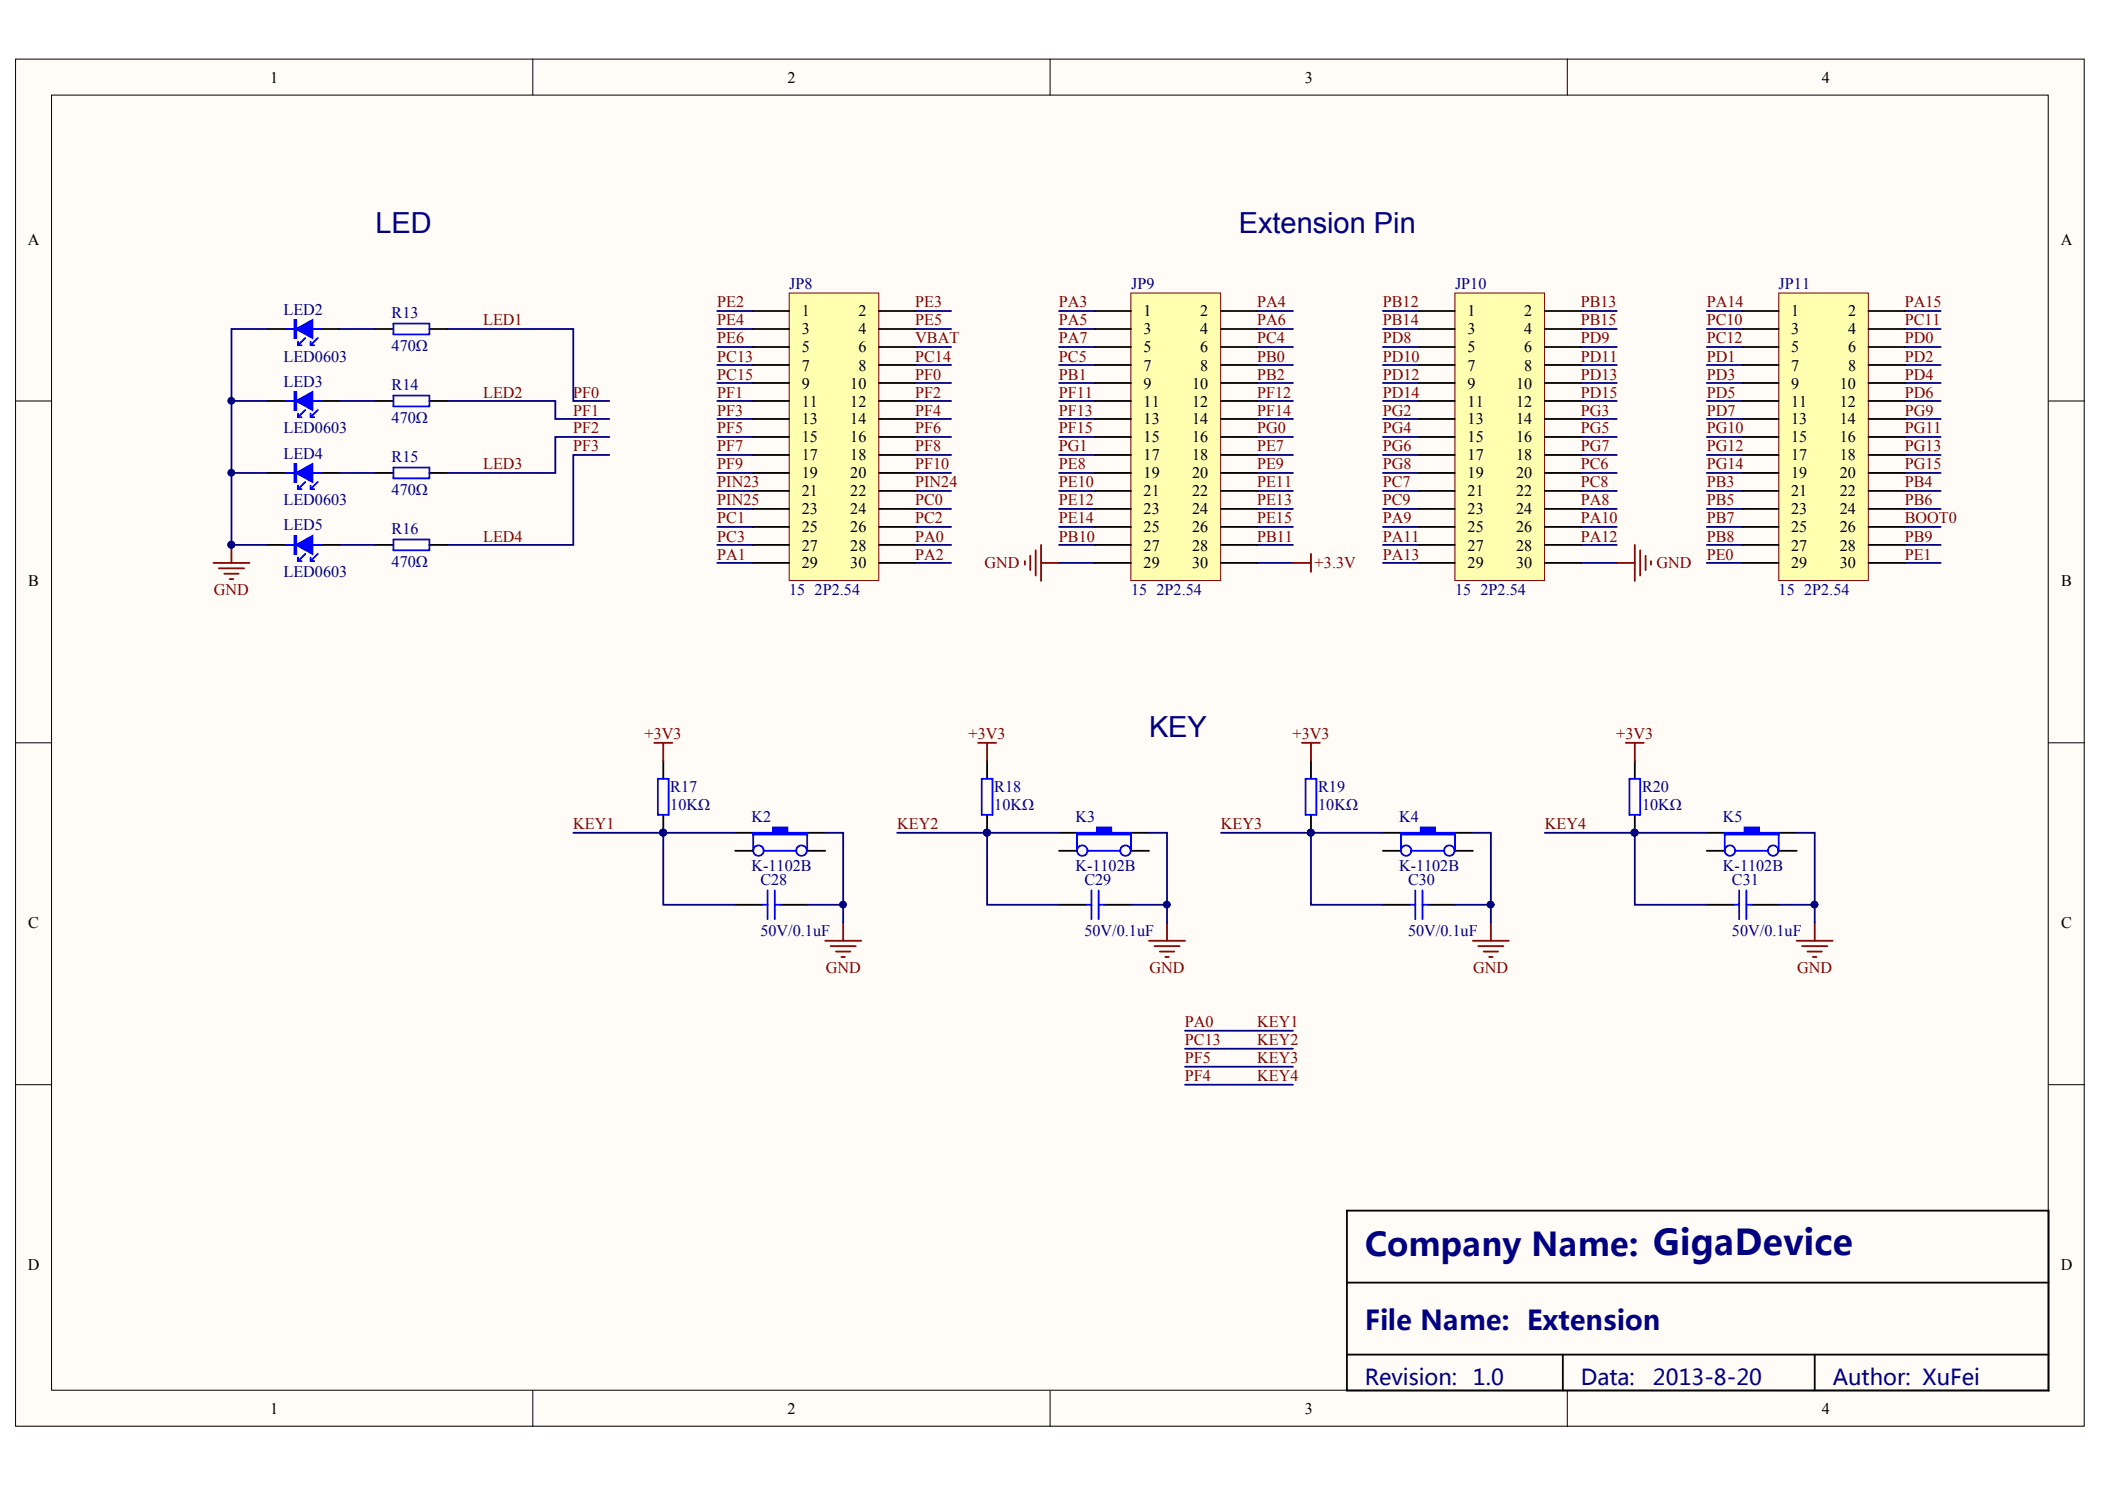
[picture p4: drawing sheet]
<svg xmlns="http://www.w3.org/2000/svg" width="297mm" height="210mm" viewBox="0 0 297 210" stroke-linecap="round" stroke-linejoin="round" font-family="sans-serif">
<defs><g id="words">
<text font-size="4.6" fill="#000080" x="192.6" y="177.2">Company Name: GigaDevice</text>
<g font-size="4.1" fill="#000080">
<text x="53" y="32.8">LED</text>
<text x="174.8" y="32.8">Extension Pin</text>
<text x="162.1" y="103.9">KEY</text>
</g>
<text font-size="3.8" fill="#000080" x="192.6" y="187.6">File Name: Extension</text>
<g font-size="3.1" fill="#000080">
<text x="192.6" y="195.4">Revision:</text>
<text x="207.9" y="195.4">1.0</text>
<text x="223.1" y="195.4">Data:</text>
<text x="233.2" y="195.4">2013-8-20</text>
<text x="258.6" y="195.4">Author: XuFei</text>
</g>
<g font-size="2.3">
<text x="38.1" y="11.6">1</text>
<text x="111.1" y="11.6">2</text>
<text x="184.1" y="11.6">3</text>
<text x="257.1" y="11.6">4</text>
<text x="3.9" y="34.5">A</text>
<text x="290.8" y="34.5">A</text>
<text x="113.1" y="44.6">1</text>
<text x="113.1" y="47.2">3</text>
<text x="121.1" y="44.6">2</text>
<text x="121.1" y="47.2">4</text>
<text x="161.4" y="44.6">1</text>
<text x="161.4" y="47.2">3</text>
<text x="169.4" y="44.6">2</text>
<text x="169.4" y="47.2">4</text>
<text x="207.1" y="44.6">1</text>
<text x="207.1" y="47.2">3</text>
<text x="215.1" y="44.6">2</text>
<text x="215.1" y="47.2">4</text>
<text x="252.8" y="44.6">1</text>
<text x="252.8" y="47.2">3</text>
<text x="260.8" y="44.6">2</text>
<text x="260.8" y="47.2">4</text>
<text x="113.1" y="49.7">5</text>
<text x="113.1" y="52.3">7</text>
<text x="121.1" y="49.7">6</text>
<text x="121.1" y="52.3">8</text>
<text x="161.4" y="49.7">5</text>
<text x="161.4" y="52.3">7</text>
<text x="169.4" y="49.7">6</text>
<text x="169.4" y="52.3">8</text>
<text x="207.1" y="49.7">5</text>
<text x="207.1" y="52.3">7</text>
<text x="215.1" y="49.7">6</text>
<text x="215.1" y="52.3">8</text>
<text x="252.8" y="49.7">5</text>
<text x="252.8" y="52.3">7</text>
<text x="260.8" y="49.7">6</text>
<text x="260.8" y="52.3">8</text>
<text x="113.1" y="54.8">9</text>
<text x="113.1" y="57.3">11</text>
<text x="113.1" y="59.9">13</text>
<text x="120" y="54.8">10</text>
<text x="120" y="57.3">12</text>
<text x="120" y="59.9">14</text>
<text x="161.4" y="54.8">9</text>
<text x="161.4" y="57.3">11</text>
<text x="161.4" y="59.9">13</text>
<text x="168.2" y="54.8">10</text>
<text x="168.2" y="57.3">12</text>
<text x="168.2" y="59.9">14</text>
<text x="207.1" y="54.8">9</text>
<text x="207.1" y="57.3">11</text>
<text x="207.1" y="59.9">13</text>
<text x="213.9" y="54.8">10</text>
<text x="213.9" y="57.3">12</text>
<text x="213.9" y="59.9">14</text>
<text x="252.8" y="54.8">9</text>
<text x="252.8" y="57.3">11</text>
<text x="252.8" y="59.9">13</text>
<text x="259.6" y="54.8">10</text>
<text x="259.6" y="57.3">12</text>
<text x="259.6" y="59.9">14</text>
<text x="113.1" y="62.4">15</text>
<text x="113.1" y="64.9">17</text>
<text x="120" y="62.4">16</text>
<text x="120" y="64.9">18</text>
<text x="161.4" y="62.4">15</text>
<text x="161.4" y="64.9">17</text>
<text x="168.2" y="62.4">16</text>
<text x="168.2" y="64.9">18</text>
<text x="207.1" y="62.4">15</text>
<text x="207.1" y="64.9">17</text>
<text x="213.9" y="62.4">16</text>
<text x="213.9" y="64.9">18</text>
<text x="252.8" y="62.4">15</text>
<text x="252.8" y="64.9">17</text>
<text x="259.6" y="62.4">16</text>
<text x="259.6" y="64.9">18</text>
<text x="113.1" y="67.5">19</text>
<text x="113.1" y="70">21</text>
<text x="120" y="67.5">20</text>
<text x="120" y="70">22</text>
<text x="161.4" y="67.5">19</text>
<text x="161.4" y="70">21</text>
<text x="168.2" y="67.5">20</text>
<text x="168.2" y="70">22</text>
<text x="207.1" y="67.5">19</text>
<text x="207.1" y="70">21</text>
<text x="213.9" y="67.5">20</text>
<text x="213.9" y="70">22</text>
<text x="252.8" y="67.5">19</text>
<text x="252.8" y="70">21</text>
<text x="259.6" y="67.5">20</text>
<text x="259.6" y="70">22</text>
<text x="113.1" y="72.5">23</text>
<text x="113.1" y="75.1">25</text>
<text x="113.1" y="77.7">27</text>
<text x="120" y="72.5">24</text>
<text x="120" y="75.1">26</text>
<text x="120" y="77.7">28</text>
<text x="161.4" y="72.5">23</text>
<text x="161.4" y="75.1">25</text>
<text x="161.4" y="77.7">27</text>
<text x="168.2" y="72.5">24</text>
<text x="168.2" y="75.1">26</text>
<text x="168.2" y="77.7">28</text>
<text x="207.1" y="72.5">23</text>
<text x="207.1" y="75.1">25</text>
<text x="207.1" y="77.7">27</text>
<text x="213.9" y="72.5">24</text>
<text x="213.9" y="75.1">26</text>
<text x="213.9" y="77.7">28</text>
<text x="252.8" y="72.5">23</text>
<text x="252.8" y="75.1">25</text>
<text x="252.8" y="77.7">27</text>
<text x="259.6" y="72.5">24</text>
<text x="259.6" y="75.1">26</text>
<text x="259.6" y="77.7">28</text>
<text x="4" y="82.7">B</text>
<text x="113.1" y="80.2">29</text>
<text x="120" y="80.2">30</text>
<text x="161.4" y="80.2">29</text>
<text x="168.2" y="80.2">30</text>
<text x="207.1" y="80.2">29</text>
<text x="213.9" y="80.2">30</text>
<text x="252.8" y="80.2">29</text>
<text x="259.6" y="80.2">30</text>
<text x="290.9" y="82.7">B</text>
<text x="4" y="131">C</text>
<text x="290.9" y="131">C</text>
<text x="3.9" y="179.1">D</text>
<text x="290.8" y="179.1">D</text>
<text x="38.1" y="199.5">1</text>
<text x="111.1" y="199.5">2</text>
<text x="184.1" y="199.5">3</text>
<text x="257.1" y="199.5">4</text>
</g>
<g font-size="2.3" fill="#000080">
<text x="111.4" y="40.8">JP8</text>
<text x="159.6" y="40.8">JP9</text>
<text x="205.3" y="40.8">JP10</text>
<text x="251" y="40.8">JP11</text>
<text x="40" y="44.4">LED2</text>
<text x="55.3" y="44.9">R13</text>
<text x="40" y="51">LED0603</text>
<text x="55.3" y="49.4">470Ω</text>
<text x="40" y="54.6">LED3</text>
<text x="55.3" y="55.1">R14</text>
<text x="55.3" y="59.6">470Ω</text>
<text x="40" y="61.1">LED0603</text>
<text x="40" y="64.7">LED4</text>
<text x="55.3" y="65.2">R15</text>
<text x="40" y="71.3">LED0603</text>
<text x="55.3" y="69.8">470Ω</text>
<text x="40" y="74.8">LED5</text>
<text x="55.3" y="75.3">R16</text>
<text x="40" y="81.5">LED0603</text>
<text x="55.3" y="79.9">470Ω</text>
<text x="111.4" y="84">15¡Á 2P2.54</text>
<text x="159.6" y="84">15¡Á 2P2.54</text>
<text x="205.3" y="84">15¡Á 2P2.54</text>
<text x="251" y="84">15¡Á 2P2.54</text>
<text x="94.6" y="111.7">R17</text>
<text x="140.3" y="111.7">R18</text>
<text x="186" y="111.7">R19</text>
<text x="231.7" y="111.7">R20</text>
<text x="94.6" y="114.2">10KΩ</text>
<text x="106" y="116">K2</text>
<text x="140.3" y="114.2">10KΩ</text>
<text x="151.8" y="116">K3</text>
<text x="186" y="114.2">10KΩ</text>
<text x="197.4" y="116">K4</text>
<text x="231.7" y="114.2">10KΩ</text>
<text x="243.1" y="116">K5</text>
<text x="106" y="122.8">K-1102B</text>
<text x="107.3" y="124.8">C28</text>
<text x="151.8" y="122.8">K-1102B</text>
<text x="153" y="124.8">C29</text>
<text x="197.4" y="122.8">K-1102B</text>
<text x="198.7" y="124.8">C30</text>
<text x="243.1" y="122.8">K-1102B</text>
<text x="244.4" y="124.8">C31</text>
<text x="107.3" y="132">50V/0.1uF</text>
<text x="153" y="132">50V/0.1uF</text>
<text x="198.7" y="132">50V/0.1uF</text>
<text x="244.4" y="132">50V/0.1uF</text>
</g>
<g font-size="2.3" fill="#800000">
<text x="68.2" y="45.9">LED1</text>
<text x="101.2" y="43.4">PE2</text>
<text x="101.2" y="45.9">PE4</text>
<text x="129.1" y="43.4">PE3</text>
<text x="129.1" y="45.9">PE5</text>
<text x="149.4" y="43.4">PA3</text>
<text x="149.4" y="45.9">PA5</text>
<text x="177.4" y="43.4">PA4</text>
<text x="177.4" y="45.9">PA6</text>
<text x="195.1" y="43.4">PB12</text>
<text x="195.1" y="45.9">PB14</text>
<text x="223.1" y="43.4">PB13</text>
<text x="223.1" y="45.9">PB15</text>
<text x="240.8" y="43.4">PA14</text>
<text x="240.8" y="45.9">PC10</text>
<text x="268.8" y="43.4">PA15</text>
<text x="268.8" y="45.9">PC11</text>
<text x="101.2" y="48.4">PE6</text>
<text x="101.2" y="51">PC13</text>
<text x="101.2" y="53.5">PC15</text>
<text x="129.1" y="48.4">VBAT</text>
<text x="129.1" y="51">PC14</text>
<text x="129.1" y="53.5">PF0</text>
<text x="149.4" y="48.4">PA7</text>
<text x="149.4" y="51">PC5</text>
<text x="149.4" y="53.5">PB1</text>
<text x="177.4" y="48.4">PC4</text>
<text x="177.4" y="51">PB0</text>
<text x="177.4" y="53.5">PB2</text>
<text x="195.1" y="48.4">PD8</text>
<text x="195.1" y="51">PD10</text>
<text x="195.1" y="53.5">PD12</text>
<text x="223.1" y="48.4">PD9</text>
<text x="223.1" y="51">PD11</text>
<text x="223.1" y="53.5">PD13</text>
<text x="240.8" y="48.4">PC12</text>
<text x="240.8" y="51">PD1</text>
<text x="240.8" y="53.5">PD3</text>
<text x="268.8" y="48.4">PD0</text>
<text x="268.8" y="51">PD2</text>
<text x="268.8" y="53.5">PD4</text>
<text x="68.2" y="56.1">LED2</text>
<text x="80.9" y="56.1">PF0</text>
<text x="80.9" y="58.6">PF1</text>
<text x="101.2" y="56.1">PF1</text>
<text x="101.2" y="58.6">PF3</text>
<text x="129.1" y="56.1">PF2</text>
<text x="129.1" y="58.6">PF4</text>
<text x="149.4" y="56.1">PF11</text>
<text x="149.4" y="58.6">PF13</text>
<text x="177.4" y="58.6">PF14</text>
<text x="177.4" y="56.1">PF12</text>
<text x="195.1" y="58.6">PG2</text>
<text x="195.1" y="56.1">PD14</text>
<text x="223.1" y="58.6">PG3</text>
<text x="223.1" y="56.1">PD15</text>
<text x="240.8" y="56.1">PD5</text>
<text x="240.8" y="58.6">PD7</text>
<text x="268.8" y="58.6">PG9</text>
<text x="268.8" y="56.1">PD6</text>
<text x="80.9" y="61.1">PF2</text>
<text x="80.9" y="63.7">PF3</text>
<text x="101.2" y="61.1">PF5</text>
<text x="101.2" y="63.7">PF7</text>
<text x="129.1" y="61.1">PF6</text>
<text x="129.1" y="63.7">PF8</text>
<text x="149.4" y="61.1">PF15</text>
<text x="149.4" y="63.7">PG1</text>
<text x="177.4" y="61.1">PG0</text>
<text x="177.4" y="63.7">PE7</text>
<text x="195.1" y="61.1">PG4</text>
<text x="195.1" y="63.7">PG6</text>
<text x="223.1" y="61.1">PG5</text>
<text x="223.1" y="63.7">PG7</text>
<text x="240.8" y="63.7">PG12</text>
<text x="240.8" y="61.1">PG10</text>
<text x="268.8" y="61.1">PG11</text>
<text x="268.8" y="63.7">PG13</text>
<text x="68.2" y="66.2">LED3</text>
<text x="101.2" y="68.7">PIN23</text>
<text x="101.2" y="66.2">PF9</text>
<text x="101.2" y="71.3">PIN25</text>
<text x="129.1" y="68.7">PIN24</text>
<text x="129.1" y="66.2">PF10</text>
<text x="129.1" y="71.3">PC0</text>
<text x="149.4" y="66.2">PE8</text>
<text x="149.4" y="68.7">PE10</text>
<text x="149.4" y="71.3">PE12</text>
<text x="177.4" y="66.2">PE9</text>
<text x="177.4" y="68.7">PE11</text>
<text x="177.4" y="71.3">PE13</text>
<text x="195.1" y="66.2">PG8</text>
<text x="195.1" y="68.7">PC7</text>
<text x="195.1" y="71.3">PC9</text>
<text x="223.1" y="66.2">PC6</text>
<text x="223.1" y="68.7">PC8</text>
<text x="223.1" y="71.3">PA8</text>
<text x="240.8" y="66.2">PG14</text>
<text x="240.8" y="68.7">PB3</text>
<text x="240.8" y="71.3">PB5</text>
<text x="268.8" y="66.2">PG15</text>
<text x="268.8" y="68.7">PB4</text>
<text x="268.8" y="71.3">PB6</text>
<text x="68.2" y="76.4">LED4</text>
<text x="101.2" y="73.8">PC1</text>
<text x="101.2" y="76.4">PC3</text>
<text x="129.1" y="73.8">PC2</text>
<text x="129.1" y="76.4">PA0</text>
<text x="149.4" y="73.8">PE14</text>
<text x="149.4" y="76.4">PB10</text>
<text x="177.4" y="76.4">PB11</text>
<text x="177.4" y="73.8">PE15</text>
<text x="195.1" y="76.4">PA11</text>
<text x="195.1" y="73.8">PA9</text>
<text x="223.1" y="73.8">PA10</text>
<text x="223.1" y="76.4">PA12</text>
<text x="240.8" y="76.4">PB8</text>
<text x="240.8" y="73.8">PB7</text>
<text x="268.8" y="73.8">BOOT0</text>
<text x="268.8" y="76.4">PB9</text>
<text x="30.2" y="84">GND</text>
<text x="101.2" y="78.9">PA1</text>
<text x="129.1" y="78.9">PA2</text>
<text x="138.9" y="80.2">GND</text>
<text x="185.5" y="80.2">+3.3V</text>
<text x="195.1" y="78.9">PA13</text>
<text x="233.8" y="80.2">GND</text>
<text x="240.8" y="78.9">PE0</text>
<text x="268.8" y="78.9">PE1</text>
<text x="91" y="104.3">+3V3</text>
<text x="136.7" y="104.3">+3V3</text>
<text x="182.4" y="104.3">+3V3</text>
<text x="228" y="104.3">+3V3</text>
<text x="80.9" y="117">KEY1</text>
<text x="126.6" y="117">KEY2</text>
<text x="172.3" y="117">KEY3</text>
<text x="218" y="117">KEY4</text>
<text x="116.5" y="137.3">GND</text>
<text x="162.2" y="137.3">GND</text>
<text x="207.9" y="137.3">GND</text>
<text x="253.6" y="137.3">GND</text>
<text x="167.2" y="144.9">PA0</text>
<text x="167.2" y="147.4">PC13</text>
<text x="167.2" y="150">PF5</text>
<text x="177.4" y="144.9">KEY1</text>
<text x="177.4" y="147.4">KEY2</text>
<text x="177.4" y="150">KEY3</text>
<text x="167.2" y="152.5">PF4</text>
<text x="177.4" y="152.5">KEY4</text>
</g>
</g></defs>
<g fill="#fffcf8" stroke="#000" stroke-width=".14">
<path d="M2.2 8.3h291.9v192.9h-291.9z"/>
<path d="M7.3 13.4h281.7v182.7h-281.7z"/>
</g>
<path d="M75.2 8.3v5.1M148.2 8.3v5.1M221.2 8.3v5.1M2.2 56.6h5.1M289.1 56.6h5.1M2.2 104.8h5.1M289.1 104.8h5.1M2.2 153h5.1M289.1 153h5.1M75.2 196.2v5M148.2 196.2v5M221.2 196.2v5" fill="none" stroke="#000" stroke-width=".14"/>
<g fill="none" stroke="#000" stroke-width=".25">
<path d="M37.7 46.4h2.6M37.7 56.6h2.6M45.4 46.4h2.5M45.4 56.6h2.5M53 46.4h2.5M53 56.6h2.5M60.6 46.4h2.5M60.6 56.6h2.5M37.7 66.7h2.6M37.7 76.9h2.6M45.4 66.7h2.5M45.4 76.9h2.5"/>
<path d="M53 66.7h2.5M53 76.9h2.5M60.6 66.7h2.5M60.6 76.9h2.5M93.6 107.3v2.6M93.6 114.9v2.6M103.7 117.5h2.6M113.9 117.5h2.5M139.3 107.3v2.6M139.3 114.9v2.6M149.4 117.5h2.6M159.6 117.5h2.5"/>
<path d="M185 107.3v2.6M185 114.9v2.6M195.1 117.5h2.6M205.3 117.5h2.5M230.7 107.3v2.6M230.7 114.9v2.6M240.8 117.5h2.6M251 117.5h2.5M103.7 120h2.6M103.7 127.6h3.9M110.1 127.6h3.8M113.9 120h2.5"/>
<path d="M149.4 120h2.6M149.4 127.6h3.9M155.8 127.6h3.8M159.6 120h2.5M195.1 120h2.6M195.1 127.6h3.9M201.5 127.6h3.8M205.3 120h2.5M240.8 120h2.6M240.8 127.6h3.9M247.2 127.6h3.8M251 120h2.5"/>
<path d="M190.1 170.8h99v25.4h-99zM190.1 180.9h99M190.1 191.1h99M220.5 191.1v5.1M256.1 191.1v5.1"/>
</g>
<g fill="#00f" stroke="#00f" stroke-width=".25">
<path d="M41.8 46.4l2.3-1.3v2.6z"/>
<path d="M41.8 56.6l2.3-1.3v2.5z"/>
<path d="M41.8 66.7l2.3-1.3v2.6z"/>
<path d="M41.8 76.9l2.3-1.3v2.5z"/>
<path d="M41.5 45.1h.3v2.6h-.3z" fill-rule="evenodd"/>
<path d="M41.5 55.3h.3v2.5h-.3z" fill-rule="evenodd"/>
<path d="M41.5 65.4h.3v2.6h-.3z" fill-rule="evenodd"/>
<path d="M41.5 75.6h.3v2.5h-.3z" fill-rule="evenodd"/>
<path d="M106.3 117.5h2.8v-.8h2v.8h2.8v.2h-7.6z" fill-rule="evenodd"/>
<path d="M152 117.5h2.8v-.8h2v.8h2.8v.2h-7.6z" fill-rule="evenodd"/>
<path d="M197.7 117.5h2.8v-.8h2v.8h2.8v.2h-7.6z" fill-rule="evenodd"/>
<path d="M243.4 117.5h2.8v-.8h2v.8h2.8v.2h-7.6z" fill-rule="evenodd"/>
</g>
<g fill="none" stroke="#00f" stroke-width=".25">
<path d="M40.3 46.4h1.2M40.3 56.6h1.2M42.1 48.7h.5M42.1 48.2v.5M42.1 58.3v.5M42.1 58.8h.5M43.1 47.7l-1 1M43.1 57.8l-1 1M43.8 48.7h.5M43.8 48.2v.5M43.8 58.3v.5M43.8 58.8h.5"/>
<path d="M44.1 46.4h1.3M44.1 56.6h1.3M44.8 47.7l-1 1M44.8 57.8l-1 1M55.5 45.6h5.1v1.6h-5.1zM55.5 55.8h5.1v1.5h-5.1zM40.3 66.7h1.2M40.3 76.9h1.2M42.1 68.5v.5M42.1 78.6v.6M42.1 69h.5M42.1 79.2h.5"/>
<path d="M43.1 68l-1 1M43.1 78.1l-1 1.1M43.8 68.5v.5M43.8 78.6v.6M43.8 69h.5M43.8 79.2h.5M44.1 66.7h1.3M44.1 76.9h1.3M44.8 68l-1 1M44.8 78.1l-1 1.1M55.5 66h5.1v1.5h-5.1zM55.5 76.1h5.1v1.5h-5.1z"/>
<path d="M92.8 109.9h1.6v5h-1.6zM106.3 117.5v2.5M113.9 117.5v2.5M138.5 109.9h1.6v5h-1.6zM152 117.5v2.5M159.6 117.5v2.5M184.2 109.9h1.6v5h-1.6zM197.7 117.5v2.5M205.3 117.5v2.5M229.9 109.9h1.5v5h-1.5zM243.4 117.5v2.5M251 117.5v2.5"/>
<path d="M107.6 127.6h.7M107.8 120h4.6M108.3 125.6v4.1M109.3 127.6h.8M109.3 125.6v4.1M153.3 127.6h.7M153.5 120h4.6M154 125.6v4.1M155 127.6h.8M155 125.6v4.1M199 127.6h.7M199.2 120h4.6"/>
<path d="M199.7 125.6v4.1M200.7 127.6h.8M200.7 125.6v4.1M244.7 127.6h.7M244.9 120h4.6M245.4 125.6v4.1M246.4 127.6h.8M246.4 125.6v4.1"/>
<circle cx="107" cy="120" r=".74"/>
<circle cx="113.1" cy="120" r=".74"/>
<circle cx="152.7" cy="120" r=".74"/>
<circle cx="158.8" cy="120" r=".74"/>
<circle cx="198.4" cy="120" r=".74"/>
<circle cx="204.5" cy="120" r=".74"/>
<circle cx="244.1" cy="120" r=".74"/>
<circle cx="250.2" cy="120" r=".74"/>
</g>
<g fill="none" stroke="#000080" stroke-width=".25">
<path d="M32.7 56.6h5M37.7 46.4h-5v30.5h5M47.9 46.4h5.1M47.9 56.6h5.1M63.1 46.4h17.8v10.2h5.1M63.1 56.6h15.3v2.5h7.6M101.2 46.4h5.1M101.2 56.6h5.1M101.2 43.9h5.1M101.2 48.9h5.1M101.2 51.5h5.1M101.2 54h5.1"/>
<path d="M101.2 59.1h5.1M129.1 46.4h5.1M129.1 56.6h5.1M129.1 43.9h5.1M129.1 48.9h5.1M129.1 51.5h5.1M129.1 54h5.1M129.1 59.1h5.1M149.4 46.4h5.1M149.4 56.6h5.1M149.4 43.9h5.1M149.4 48.9h5.1"/>
<path d="M149.4 51.5h5.1M149.4 54h5.1M149.4 59.1h5.1M177.4 46.4h5.1M177.4 56.6h5.1M177.4 43.9h5.1M177.4 48.9h5.1M177.4 51.5h5.1M177.4 54h5.1M177.4 59.1h5.1M195.1 46.4h5.1M195.1 56.6h5.1"/>
<path d="M195.1 43.9h5.1M195.1 48.9h5.1M195.1 51.5h5.1M195.1 54h5.1M195.1 59.1h5.1M223.1 46.4h5M223.1 56.6h5M223.1 43.9h5M223.1 48.9h5M223.1 51.5h5M223.1 54h5M223.1 59.1h5"/>
<path d="M240.8 46.4h5.1M240.8 56.6h5.1M240.8 43.9h5.1M240.8 48.9h5.1M240.8 51.5h5.1M240.8 54h5.1M240.8 59.1h5.1M268.8 46.4h5M268.8 56.6h5M268.8 43.9h5M268.8 48.9h5M268.8 51.5h5"/>
<path d="M268.8 54h5M268.8 59.1h5M32.7 66.7h5M47.9 66.7h5.1M47.9 76.9h5.1M86 61.6h-7.6v5.1h-15.3M86 64.2h-5.1v12.7h-17.8M101.2 66.7h5.1M101.2 76.9h5.1M101.2 61.6h5.1M101.2 64.2h5.1M101.2 69.3h5.1"/>
<path d="M101.2 71.8h5.1M101.2 74.3h5.1M101.2 79.4h5.1M129.1 66.7h5.1M129.1 76.9h5.1M129.1 61.6h5.1M129.1 64.2h5.1M129.1 69.3h5.1M129.1 71.8h5.1M129.1 74.3h5.1M129.1 79.4h5.1M149.4 66.7h5.1"/>
<path d="M149.4 76.9h5.1M149.4 61.6h5.1M149.4 64.2h5.1M149.4 69.3h5.1M149.4 71.8h5.1M149.4 74.3h5.1M149.4 79.4h5.1M177.4 66.7h5.1M177.4 76.9h5.1M177.4 61.6h5.1M177.4 64.2h5.1M177.4 69.3h5.1"/>
<path d="M177.4 71.8h5.1M177.4 74.3h5.1M177.4 79.4h5.1M195.1 66.7h5.1M195.1 76.9h5.1M195.1 61.6h5.1M195.1 64.2h5.1M195.1 69.3h5.1M195.1 71.8h5.1M195.1 74.3h5.1M195.1 79.4h5.1M223.1 66.7h5"/>
<path d="M223.1 76.9h5M223.1 61.6h5M223.1 64.2h5M223.1 69.3h5M223.1 71.8h5M223.1 74.3h5M223.1 79.4h5M240.8 66.7h5.1M240.8 76.9h5.1M240.8 61.6h5.1M240.8 64.2h5.1M240.8 69.3h5.1"/>
<path d="M240.8 71.8h5.1M240.8 74.3h5.1M240.8 79.4h5.1M268.8 66.7h5M268.8 76.9h5M268.8 61.6h5M268.8 64.2h5M268.8 69.3h5M268.8 71.8h5M268.8 74.3h5M268.8 79.4h5M80.9 117.5h22.8"/>
<path d="M93.6 117.5v10.1h10.1M116.4 117.5h2.6v12.7M126.6 117.5h22.8M139.3 117.5v10.1h10.1M162.1 117.5h2.6v12.7M172.3 117.5h22.8M185 117.5v10.1h10.1M207.8 117.5h2.6v12.7M218 117.5h22.8M230.7 117.5v10.1h10.1M253.5 117.5h2.6v12.7M113.9 127.6h5.1"/>
<path d="M159.6 127.6h5.1M205.3 127.6h5.1M251 127.6h5.1M167.2 145.4h15.3M167.2 147.9h15.3M167.2 150.5h15.3M167.2 153h15.3"/>
</g>
<g fill="#000080" stroke="#000080" stroke-width=".14">
<circle cx="32.6" cy="66.7" r=".48"/>
<circle cx="32.6" cy="56.5" r=".48"/>
<circle cx="32.6" cy="76.8" r=".48"/>
<circle cx="93.6" cy="117.5" r=".48"/>
<circle cx="119" cy="127.6" r=".48"/>
<circle cx="139.3" cy="117.5" r=".48"/>
<circle cx="164.7" cy="127.6" r=".48"/>
<circle cx="185" cy="117.5" r=".48"/>
<circle cx="210.3" cy="127.6" r=".49"/>
<circle cx="230.7" cy="117.5" r=".49"/>
<circle cx="256" cy="127.6" r=".49"/>
</g>
<g fill="none" stroke="#800000" stroke-width=".25">
<path d="M30.1 79.4h5.1M32.7 76.9v2.5M144.6 79.2v.5M145.4 78.4v2M146.1 77.6v3.6M146.9 79.4h2.5M146.9 76.9v5M182.5 79.4h2.5M185 78.1v2.6M228.1 79.4h2.6M230.7 76.9v5M231.4 77.6v3.6"/>
<path d="M232.2 78.4v2M233 79.2v.5M30.9 80.2h3.5M31.6 80.9h2.1M32.4 81.7h.5M92.3 104.8h2.6M93.6 104.8v2.5M138 104.8h2.6M139.3 104.8v2.5M183.7 104.8h2.6M185 104.8v2.5M229.4 104.8h2.6"/>
<path d="M230.7 104.8v2.5M116.4 132.7h5.1M117.2 133.5h3.6M118 134.2h2M118.7 135h.5M119 130.2v2.5M162.1 132.7h5.1M162.9 133.5h3.6M163.7 134.2h2M164.4 135h.5M164.7 130.2v2.5M207.8 132.7h5.1"/>
<path d="M208.6 133.5h3.6M209.4 134.2h2M210.1 135h.5M210.4 130.2v2.5M253.5 132.7h5.1M254.3 133.5h3.6M255.1 134.2h2M255.8 135h.5M256.1 130.2v2.5"/>
</g>
<path d="M111.4 41.3h12.6v40.6h-12.6z" fill="#ffffb0" stroke="#800000" stroke-width=".14"/>
<g fill="none" stroke="#000" stroke-width=".25">
<path d="M106.3 43.9h5.1M106.3 46.4h5.1M106.3 48.9h5.1M106.3 51.5h5.1M106.3 54h5.1M106.3 56.6h5.1M106.3 59.1h5.1M124.1 43.9h5M124.1 46.4h5M124.1 48.9h5M124.1 51.5h5M124.1 54h5"/>
<path d="M124.1 56.6h5M124.1 59.1h5M106.3 61.6h5.1M106.3 64.2h5.1M106.3 66.7h5.1M106.3 69.3h5.1M106.3 71.8h5.1M106.3 74.3h5.1M106.3 76.9h5.1M106.3 79.4h5.1M124.1 61.6h5M124.1 64.2h5"/>
<path d="M124.1 66.7h5M124.1 69.3h5M124.1 71.8h5M124.1 74.3h5M124.1 76.9h5M124.1 79.4h5"/>
</g>
<path d="M159.6 41.3h12.6v40.6h-12.6z" fill="#ffffb0" stroke="#800000" stroke-width=".14"/>
<g fill="none" stroke="#000" stroke-width=".25">
<path d="M154.5 43.9h5.1M154.5 46.4h5.1M154.5 48.9h5.1M154.5 51.5h5.1M154.5 54h5.1M154.5 56.6h5.1M154.5 59.1h5.1M172.3 43.9h5.1M172.3 46.4h5.1M172.3 48.9h5.1M172.3 51.5h5.1M172.3 54h5.1"/>
<path d="M172.3 56.6h5.1M172.3 59.1h5.1M154.5 61.6h5.1M154.5 64.2h5.1M154.5 66.7h5.1M154.5 69.3h5.1M154.5 71.8h5.1M154.5 74.3h5.1M154.5 76.9h5.1M154.5 79.4h5.1M172.3 61.6h5.1M172.3 64.2h5.1"/>
<path d="M172.3 66.7h5.1M172.3 69.3h5.1M172.3 71.8h5.1M172.3 74.3h5.1M172.3 76.9h5.1M172.3 79.4h5.1"/>
</g>
<path d="M205.3 41.3h12.6v40.6h-12.6z" fill="#ffffb0" stroke="#800000" stroke-width=".14"/>
<g fill="none" stroke="#000" stroke-width=".25">
<path d="M200.2 43.9h5.1M200.2 46.4h5.1M200.2 48.9h5.1M200.2 51.5h5.1M200.2 54h5.1M200.2 56.6h5.1M200.2 59.1h5.1M218 43.9h5.1M218 46.4h5.1M218 48.9h5.1M218 51.5h5.1M218 54h5.1"/>
<path d="M218 56.6h5.1M218 59.1h5.1M200.2 61.6h5.1M200.2 64.2h5.1M200.2 66.7h5.1M200.2 69.3h5.1M200.2 71.8h5.1M200.2 74.3h5.1M200.2 76.9h5.1M200.2 79.4h5.1M218 61.6h5.1M218 64.2h5.1"/>
<path d="M218 66.7h5.1M218 69.3h5.1M218 71.8h5.1M218 74.3h5.1M218 76.9h5.1M218 79.4h5.1"/>
</g>
<path d="M251 41.3h12.6v40.6h-12.6z" fill="#ffffb0" stroke="#800000" stroke-width=".14"/>
<g fill="none" stroke="#000" stroke-width=".25">
<path d="M245.9 43.9h5.1M245.9 46.4h5.1M245.9 48.9h5.1M245.9 51.5h5.1M245.9 54h5.1M245.9 56.6h5.1M245.9 59.1h5.1M263.7 43.9h5.1M263.7 46.4h5.1M263.7 48.9h5.1M263.7 51.5h5.1M263.7 54h5.1"/>
<path d="M263.7 56.6h5.1M263.7 59.1h5.1M245.9 61.6h5.1M245.9 64.2h5.1M245.9 66.7h5.1M245.9 69.3h5.1M245.9 71.8h5.1M245.9 74.3h5.1M245.9 76.9h5.1M245.9 79.4h5.1M263.7 61.6h5.1M263.7 64.2h5.1"/>
<path d="M263.7 66.7h5.1M263.7 69.3h5.1M263.7 71.8h5.1M263.7 74.3h5.1M263.7 76.9h5.1M263.7 79.4h5.1"/>
</g>
<use href="#words"/>
</svg>
